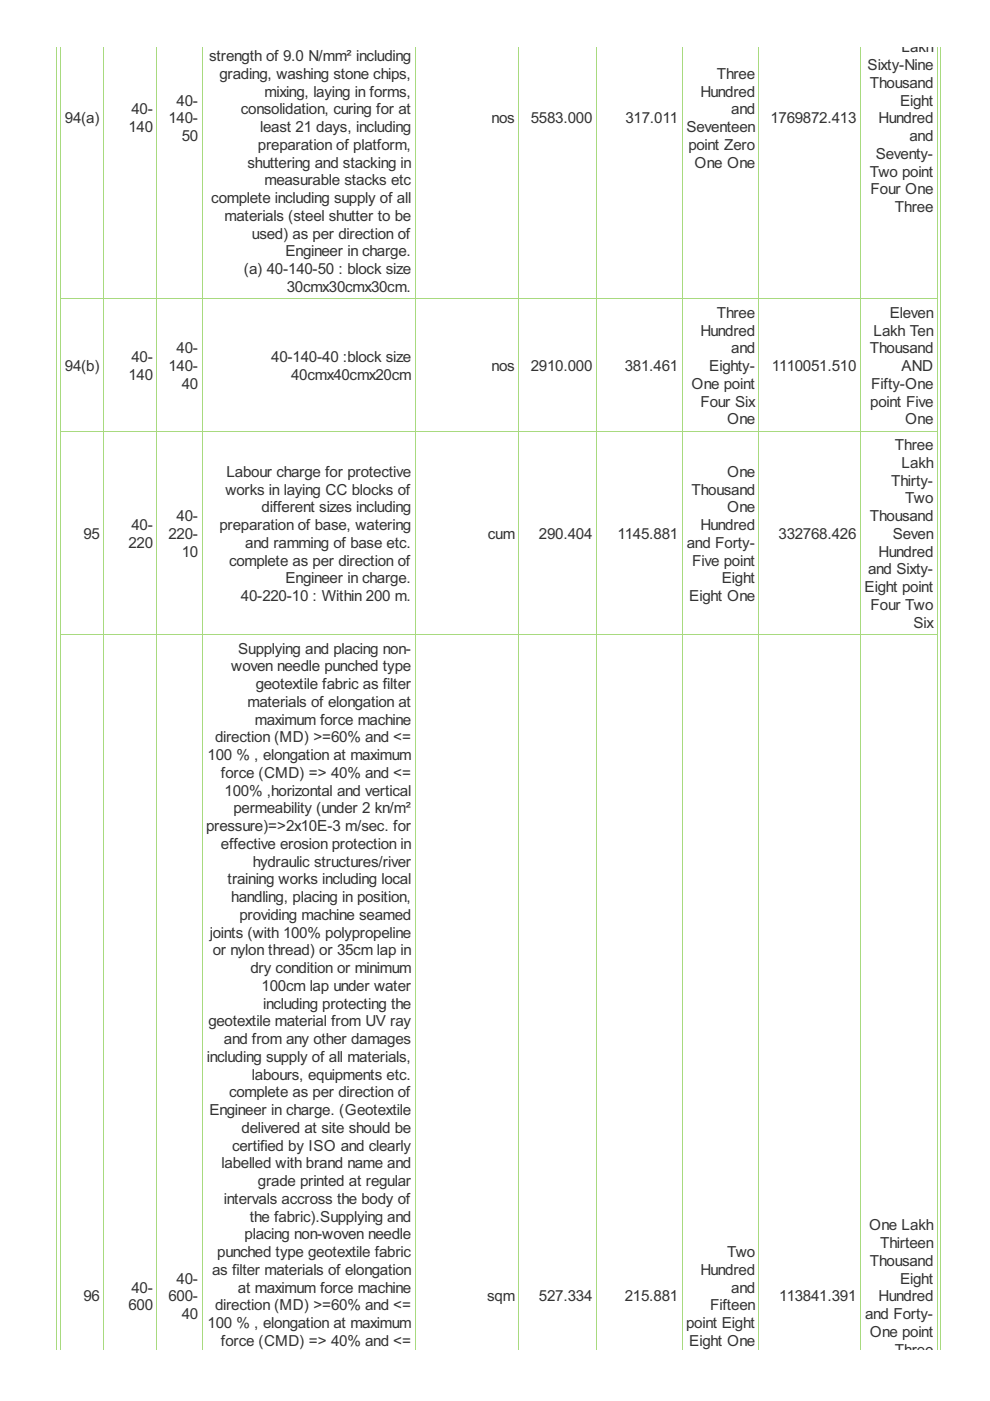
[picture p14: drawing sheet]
<svg xmlns="http://www.w3.org/2000/svg" width="210mm" height="297mm" viewBox="0 0 210 297" stroke-linecap="round" stroke-linejoin="round" font-family="sans-serif">
<defs><g id="words">
<g font-size="3.6" fill="#333">
<text x="191.2" y="11.1">Lakh</text>
<text x="44.3" y="13">strength of 9.0 N/mm² including</text>
<text x="46.5" y="16.7">grading, washing stone chips,</text>
<text x="152" y="16.7">Three</text>
<text x="183.9" y="14.9">Sixty-Nine</text>
<text x="37.4" y="22.4">40-</text>
<text x="56.1" y="20.5">mixing, laying in forms,</text>
<text x="148.5" y="20.5">Hundred</text>
<text x="184.4" y="18.6">Thousand</text>
<text x="190.8" y="22.4">Eight</text>
<text x="13.8" y="26.1">94(a)</text>
<text x="27.2" y="28">140</text>
<text x="27.9" y="24.3">40-</text>
<text x="35.7" y="26.1">140-</text>
<text x="38.5" y="29.9">50</text>
<text x="51.1" y="24.3">consolidation, curing for at</text>
<text x="55.2" y="28">least 21 days, including</text>
<text x="104.2" y="26.1">nos</text>
<text x="112.5" y="26.1">5583.000</text>
<text x="132.6" y="26.1">317.011</text>
<text x="145.5" y="28">Seventeen</text>
<text x="155" y="24.3">and</text>
<text x="163.3" y="26.1">1769872.413</text>
<text x="186.3" y="26.1">Hundred</text>
<text x="192.8" y="29.9">and</text>
<text x="52.5" y="35.6">shuttering and stacking in</text>
<text x="54.7" y="31.8">preparation of platform,</text>
<text x="145.9" y="31.8">point Zero</text>
<text x="147.3" y="35.6">One One</text>
<text x="185.7" y="33.7">Seventy-</text>
<text x="56.1" y="39.3">measurable stacks etc</text>
<text x="184.4" y="37.4">Two point</text>
<text x="184.6" y="41.2">Four One</text>
<text x="44.8" y="43.1">complete including supply of all</text>
<text x="47.6" y="46.8">materials (steel shutter to be</text>
<text x="189.7" y="45">Three</text>
<text x="53.4" y="50.6">used) as per direction of</text>
<text x="51.7" y="58.1">(a) 40-140-50 : block size</text>
<text x="60.5" y="54.4">Engineer in charge.</text>
<text x="60.8" y="61.9">30cmx30cmx30cm.</text>
<text x="148.5" y="71.1">Hundred</text>
<text x="152" y="67.4">Three</text>
<text x="185.2" y="71.1">Lakh Ten</text>
<text x="188.6" y="67.4">Eleven</text>
<text x="27.9" y="76.8">40-</text>
<text x="37.4" y="74.9">40-</text>
<text x="57.5" y="76.8">40-140-40 :block size</text>
<text x="155" y="74.9">and</text>
<text x="184.4" y="74.9">Thousand</text>
<text x="13.8" y="78.7">94(b)</text>
<text x="27.2" y="80.6">140</text>
<text x="35.7" y="78.7">140-</text>
<text x="38.5" y="82.4">40</text>
<text x="61.7" y="80.6">40cmx40cmx20cm</text>
<text x="104.2" y="78.7">nos</text>
<text x="112.5" y="78.7">2910.000</text>
<text x="132.5" y="78.7">381.461</text>
<text x="146.6" y="82.4">One point</text>
<text x="150.4" y="78.7">Eighty-</text>
<text x="163.7" y="78.7">1110051.510</text>
<text x="184.7" y="82.4">Fifty-One</text>
<text x="191.2" y="78.7">AND</text>
<text x="148.5" y="86.2">Four Six</text>
<text x="154.2" y="90">One</text>
<text x="184.5" y="86.2">point Five</text>
<text x="191.9" y="90">One</text>
<text x="189.7" y="95.5">Three</text>
<text x="48" y="101.1">Labour charge for protective</text>
<text x="154.2" y="101.1">One</text>
<text x="191.2" y="99.2">Lakh</text>
<text x="47.8" y="104.9">works in laying CC blocks of</text>
<text x="146.6" y="104.9">Thousand</text>
<text x="189" y="103">Thirty-</text>
<text x="191.9" y="106.7">Two</text>
<text x="27.9" y="112.4">40-</text>
<text x="37.4" y="110.5">40-</text>
<text x="46.5" y="112.4">preparation of base, watering</text>
<text x="55.5" y="108.6">different sizes including</text>
<text x="148.5" y="112.4">Hundred</text>
<text x="154.2" y="108.6">One</text>
<text x="184.4" y="110.5">Thousand</text>
<text x="17.7" y="114.3">95</text>
<text x="27.2" y="116.2">220</text>
<text x="35.7" y="114.3">220-</text>
<text x="38.5" y="118">10</text>
<text x="48.6" y="119.9">complete as per direction of</text>
<text x="52" y="116.2">and ramming of base etc.</text>
<text x="103.4" y="114.3">cum</text>
<text x="114.3" y="114.3">290.404</text>
<text x="130.9" y="114.3">1145.881</text>
<text x="145.6" y="116.2">and Forty-</text>
<text x="146.8" y="119.9">Five point</text>
<text x="165.1" y="114.3">332768.426</text>
<text x="186.3" y="118">Hundred</text>
<text x="189.3" y="114.3">Seven</text>
<text x="60.5" y="123.7">Engineer in charge.</text>
<text x="153.1" y="123.7">Eight</text>
<text x="183.3" y="125.6">Eight point</text>
<text x="184" y="121.8">and Sixty-</text>
<text x="51.1" y="127.4">40-220-10 : Within 200 m.</text>
<text x="146.2" y="127.4">Eight One</text>
<text x="184.6" y="129.3">Four Two</text>
<text x="193.7" y="133.1">Six</text>
<text x="49" y="142.3">woven needle punched type</text>
<text x="50.5" y="138.6">Supplying and placing non-</text>
<text x="52.5" y="149.9">materials of elongation at</text>
<text x="54.2" y="146.1">geotextile fabric as filter</text>
<text x="54.1" y="153.6">maximum force machine</text>
<text x="44" y="161.2">100 % , elongation at maximum</text>
<text x="45.6" y="157.4">direction (MD) &gt;=60% and &lt;=</text>
<text x="46.8" y="164.9">force (CMD) =&gt; 40% and &lt;=</text>
<text x="47.6" y="168.7">100% ,horizontal and vertical</text>
<text x="49.5" y="172.4">permeability (under 2 kn/m²</text>
<text x="43.7" y="176.2">pressure)=&gt;2x10E-3 m/sec. for</text>
<text x="46.8" y="180">effective erosion protection in</text>
<text x="53.6" y="183.7">hydraulic structures/river</text>
<text x="48.3" y="187.5">training works including local</text>
<text x="49" y="191.3">handling, placing in position,</text>
<text x="50.8" y="195">providing machine seamed</text>
<text x="44.5" y="198.8">joints (with 100% polypropeline</text>
<text x="45.1" y="202.6">or nylon thread) or 35cm lap in</text>
<text x="53.1" y="206.3">dry condition or minimum</text>
<text x="55.5" y="210.1">100cm lap under water</text>
<text x="55.8" y="213.8">including protecting the</text>
<text x="44.2" y="217.6">geotextile material from UV ray</text>
<text x="47.5" y="221.4">and from any other damages</text>
<text x="43.9" y="225.1">including supply of all materials,</text>
<text x="48.6" y="232.7">complete as per direction of</text>
<text x="53.4" y="228.9">labours, equipments etc.</text>
<text x="44.4" y="236.4">Engineer in charge. (Geotextile</text>
<text x="49.2" y="243.9">certified by ISO and clearly</text>
<text x="51.2" y="240.2">delivered at site should be</text>
<text x="47" y="247.7">labelled with brand name and</text>
<text x="54.7" y="251.5">grade printed at regular</text>
<text x="47.5" y="255.2">intervals accross the body of</text>
<text x="51.9" y="262.8">placing non-woven needle</text>
<text x="53" y="259">the fabric).Supplying and</text>
<text x="184.3" y="260.9">One Lakh</text>
<text x="46.1" y="266.5">punched type geotextile fabric</text>
<text x="154.2" y="266.5">Two</text>
<text x="184.4" y="268.4">Thousand</text>
<text x="186.6" y="264.6">Thirteen</text>
<text x="17.7" y="275.9">96</text>
<text x="27.9" y="274.1">40-</text>
<text x="35.7" y="275.9">600-</text>
<text x="37.4" y="272.2">40-</text>
<text x="45" y="270.3">as filter materials of elongation</text>
<text x="50.4" y="274.1">at maximum force machine</text>
<text x="103.3" y="275.9">sqm</text>
<text x="114.3" y="275.9">527.334</text>
<text x="132.5" y="275.9">215.881</text>
<text x="148.5" y="270.3">Hundred</text>
<text x="155" y="274.1">and</text>
<text x="165.2" y="275.9">113841.391</text>
<text x="186.3" y="275.9">Hundred</text>
<text x="190.8" y="272.2">Eight</text>
<text x="27.2" y="277.8">600</text>
<text x="38.5" y="279.7">40</text>
<text x="44" y="281.6">100 % , elongation at maximum</text>
<text x="45.6" y="277.8">direction (MD) &gt;=60% and &lt;=</text>
<text x="145.5" y="281.6">point Eight</text>
<text x="150.5" y="277.8">Fifteen</text>
<text x="183.4" y="279.7">and Forty-</text>
<text x="46.8" y="285.3">force (CMD) =&gt; 40% and &lt;=</text>
<text x="146.2" y="285.3">Eight One</text>
<text x="184.4" y="283.5">One point</text>
<text x="189.7" y="287.2">Three</text>
</g>
</g></defs>
<g fill="none" stroke="#a8da7f" stroke-width=".21">
<path d="M12 9.9v276.3M12.9 9.9v276.3M22 9.9v276.3M33.3 9.9v276.3M42.8 9.9v276.3M88 9.9v276.3M110 9.9v276.3M126.4 9.9v276.3M144.6 9.9v276.3M160.9 9.9v276.3M182.4 9.9v276.3M198.7 9.9v276.3"/>
<path d="M199.5 9.9v276.3M12.8 63.4h186M12.8 91.5h186M12.8 134.6h186"/>
</g>
<use href="#words"/>
</svg>
